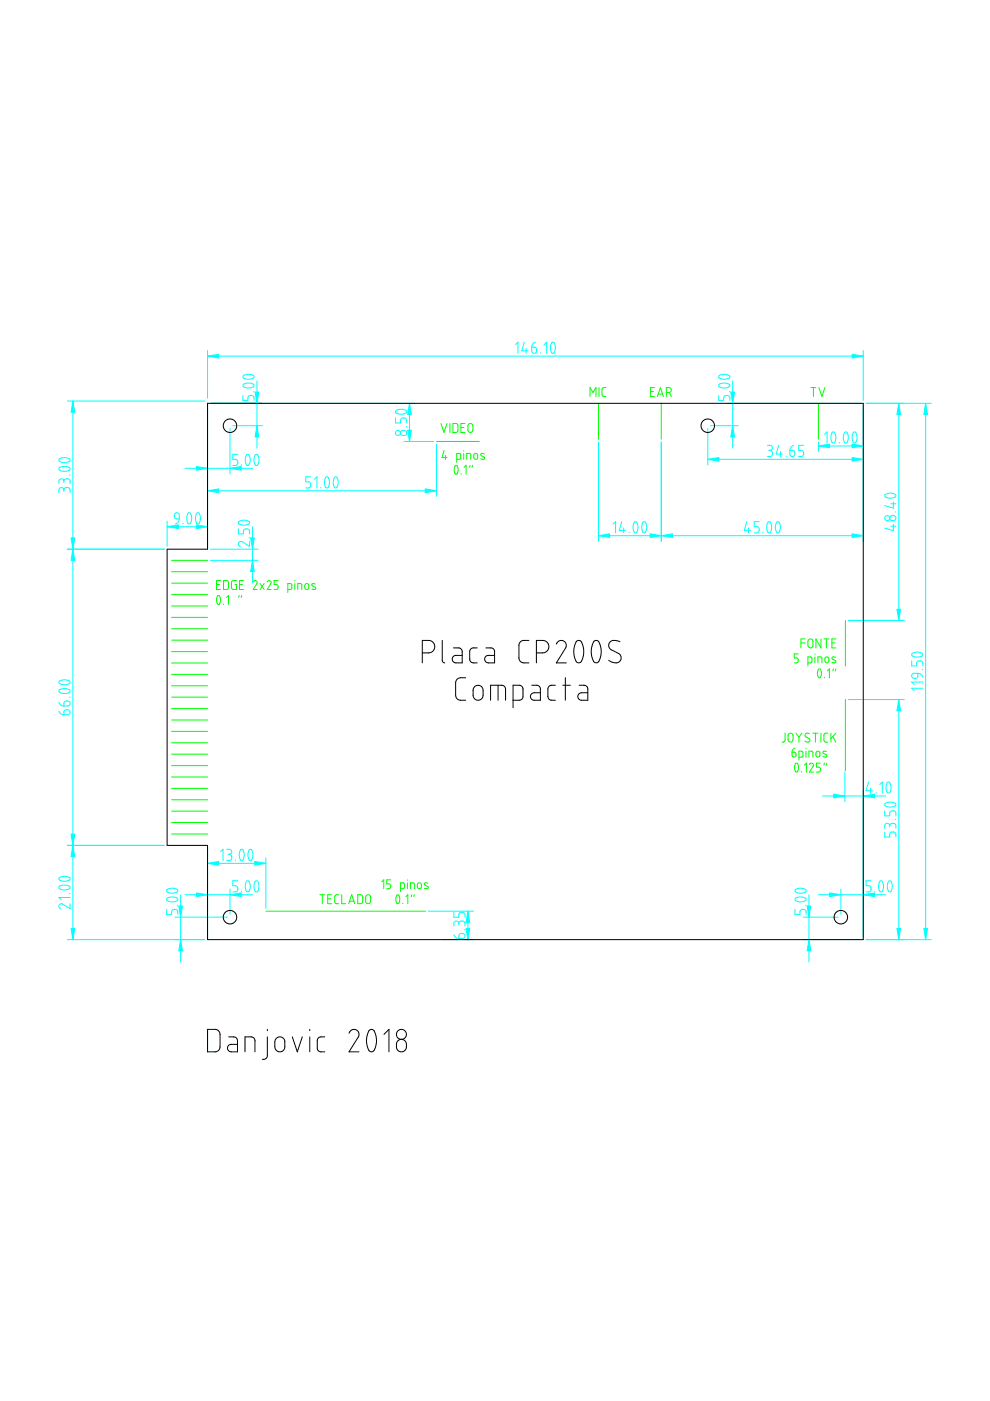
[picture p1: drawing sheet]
<svg xmlns="http://www.w3.org/2000/svg" width="210mm" height="297mm" viewBox="0 0 210 297" stroke-linecap="round" stroke-linejoin="round" font-family="sans-serif">
<g fill="none" stroke="#0f0" stroke-width=".21">
<path d="M92.5 93.6h9.1M93.5 89.8l.6 1.9 .7-1.9M94.1 95.5l-.4 1.5h1.1M94.5 96.6v.8M95.4 89.8v1.9M96 89.8h.8l.3 .3v1.2l-.3 .4h-.8zM96.5 98.8a.56 .56 0 0 1 .6 .7l-.1 .7a.36 .36 0 0 1-.4 .4 .36 .36 0 0 1-.2-.5l-.1-.6zM96.8 97.4h.7l.2-.2v-.8l-.2-.2-.7-.1v1.9M97.7 90.6h.7M98.3 95.5v.1M98.3 96.1v1.3M98.4 99.1l.4-.4v1.9"/>
<path d="M98.6 89.8h-.9v1.9h.9M99 97.4v-1.3l.7 .1 .1 1.2M99.3 90l.5-.2 .4 .3 .1 1.1-.3 .4-.4 .1-.4-.4v-1.1zM99.7 98.7l-.1 .4M100.2 98.7l-.1 .4M100.5 96.3l.5-.2 .3 .3v.7l-.3 .3h-.2l-.3-.3zM102.7 96.2l-.4-.1a.28 .28 0 0 0-.3 .1 .28 .28 0 0 0 .1 .4l.5 .3a.36 .36 0 0 1 0 .5 .36 .36 0 0 1-.6-.1h-.1M125.1 84.1v-1.9l.6 1 .7-1v1.9M126.9 85.5v7.6M127 82.2v1.9M128.5 82.2h-.6l-.3 .4 .1 1.3 .2 .2h.6M137.9 83h.6"/>
<path d="M138.7 82.2h-.8v1.9h.8M139.4 84.1l.6-1.9 .7 1.9M139.6 83.5h.9M140.2 85.5v7.6M141.3 83.2l.9-.1 .1-.5-.2-.3-.8-.1v1.9M141.9 83.2l.4 .9M171.9 82.2h1.1M172.5 82.2v1.9M173.5 85.5v7.6M173.6 82.2l.7 1.9 .6-1.9M36.4 118.8h7.6M97.8 100.5v.1"/>
<path d="M36.4 121.2h7.6M36.4 123.6h7.6M36.4 126.1h7.6M36.4 128.5h7.6M36.4 130.9h7.6M36.4 133.3h7.6M36.4 135.7h7.6M36.4 138.2h7.6M45.9 123.9h.6M46.1 126.4a.56 .56 0 0 1 .7 .7l-.2 .8a.36 .36 0 0 1-.4 .2 .36 .36 0 0 1-.2-.5l-.1-.6zM46.8 123.1h-.9v1.9h.9M47.4 123.1h.7l.3 .3 .1 1.3-.3 .3h-.8z"/>
<path d="M47.4 128.1v.1M48 126.7l.5-.4v1.9M50.1 123.1h-.7l-.3 .3v1.3l.3 .3h.7v-1.1h-.3M50.7 126.3l-.1 .4M50.8 123.9h.6M51.2 126.3l-.1 .4M51.6 123.1h-.8v1.9h.8M53.7 123.4l.4-.3 .4 .2v.3l-.8 1.4h.8M55.2 123.7l.8 1.3M56 123.7l-.8 1.3M56.6 123.4l.4-.3 .4 .2 .1 .4-.9 1.3h.9M59 123.1h-.9v.8l.6 .1 .3 .3-.2 .6-.7 .1"/>
<path d="M61 125h.6l.2-.2 .1-.8-.2-.3h-.7v1.9M62.5 123.1v.1M62.5 123.7v1.3M63.1 125v-1.3l.8 .1 .1 1.2M64.7 123.9l.4-.2 .3 .2 .1 .7-.2 .3-.4 .1-.2-.2zM66.8 123.8l-.3-.1a.28 .28 0 0 0-.4 .1 .28 .28 0 0 0 .2 .4l.5 .3a.36 .36 0 0 1-.1 .5 .36 .36 0 0 1-.5-.1h-.1M169.2 138.6h-.8v.9h.5l.3 .3-.1 .6-.7 .1M169.8 136.3h.9M170.7 135.5h-.9v1.9M171.4 135.7l.6-.2 .3 .2 .1 1.3-.3 .3-.4 .1-.4-.4zM172.8 138.6v.1M172.8 139.3v1.2"/>
<path d="M174.1 135.5v1.9l-1.1-1.9v1.9M174.7 135.5h1M175 139.4l.5-.1 .2 .2v.7l-.2 .3h-.4l-.2-.2zM175.2 135.5v1.9M176.4 136.3h.6M177.1 139.4l-.3-.1a.28 .28 0 0 0-.4 .1 .28 .28 0 0 0 .1 .4l.6 .2a.36 .36 0 0 1-.1 .6 .36 .36 0 0 1-.5-.1l-.1-.1M177.2 135.5h-.8v1.9h.8M179.2 131.6v9.6M36.4 140.6h7.6M36.4 143h7.6M36.4 145.4h7.6M36.4 147.8h7.6"/>
<path d="M36.4 150.2h7.6M36.4 152.7h7.6M36.4 155.1h7.6M36.4 157.5h7.6M36.4 159.9h7.6M166.5 155.4l-.1 1.6-.2 .3-.4 .1M167.2 155.6l.5-.2 .4 .4v1.2l-.3 .3h-.4l-.3-.3zM167.9 159.5h.6l.2 .1 .1 .6-.2 .2-.3 .1-.3-.1zM168.6 158.6l-.5 .3-.2 .6M168.8 155.4l.6 .9M169.4 156.3v1.1M170 155.4l-.6 .9"/>
<path d="M170.9 158.6v.1M170.9 159.3v1.2M171.3 140.5l.8-.1v-.9l-.1-.2h-.7v1.9M171.6 155.6l-.6-.2-.3 .5 .1 .3 .9 .5v.5l-.5 .2-.5-.3M172.4 155.4h1M172.9 155.4v2M173.1 159.4l.2-.1 .5 .1v.8l-.2 .3h-.4l-.2-.2zM173.4 140.5v-1.2l.8 .1 .1 1.1M173.6 141.9h.3l.2 .3v1.2a.36 .36 0 0 1-.5 .3 .36 .36 0 0 1-.2-.5l-.1-.7zM174.1 155.4v2M174.8 143.6v.1M175.2 159.4l-.2-.1a.29 .29 0 0 0-.4 0 .29 .29 0 0 0 0 .4l.6 .3a.34 .34 0 0 1 0 .5 .34 .34 0 0 1-.5 0l-.2-.1"/>
<path d="M175.4 142.2l.5-.4v1.9M175.5 155.4l-.6 .1-.2 .4v1.2l.3 .3h.5M176.2 155.4v2M176.6 156.2l.6 1.2M176.7 141.8l-.1 .4M177.2 155.4l-1 1.2M177.2 141.8l-.1 .4M179.2 148.3v15.1M36.4 162.3h7.6M36.4 164.7h7.6M36.4 167.2h7.6M36.4 169.6h7.6"/>
<path d="M36.4 172h7.6M36.4 174.4h7.6M36.4 176.8h7.6M168.7 161.9a.53 .53 0 0 1 .5 .2 .53 .53 0 0 1 .1 .5l-.1 .7a.36 .36 0 0 1-.4 .4 .36 .36 0 0 1-.3-.5v-.7zM169.4 160.5h.6l.2-.1v-.9l-.1-.2h-.7v1.9M169.9 163.6v.1M170.6 162.2l.4-.4v1.9M171.5 160.5v-1.2l.8 .1 .1 1.1M171.6 162.1l.4-.3 .4 .2v.4l-.8 1.3h.9M173.9 161.8h-.8v.8h.6l.2 .4-.1 .6-.7 .1M174.8 161.8l-.1 .4M175.3 161.8l-.1 .4"/>
<path d="M56.4 193.2h33.8M67.8 189.7h1.1M68.3 189.7v1.9M69.5 190.5h.6M70.3 189.7h-.8v1.9h.8M71.8 189.7h-.5l-.3 .4v1.3l.3 .2h.5M72.5 189.7v1.9h.8M73.9 191.6l.7-1.9 .6 1.9M74.1 191.1h.9M75.8 189.7h.8l.3 .3v1.2l-.3 .4h-.8zM77.7 189.8l.5-.1 .4 .4v1.1l-.4 .4h-.3l-.3-.3-.1-1.2zM80.9 187l.5-.5v1.9"/>
<path d="M82.8 186.5h-.8v.9h.6l.2 .4-.1 .6h-.7M84.1 189.8a.58 .58 0 0 1 .7 .8l-.1 .7a.37 .37 0 0 1-.5 .3 .37 .37 0 0 1-.2-.5l-.1-.6zM84.9 188.4h.6l.2-.1v-.8l-.1-.3h-.7v1.9M85.4 191.5v.1M86 190.1l.5-.4v1.9M86.4 186.5v.1M86.4 187.2v1.2M87 188.4v-1.2l.8 .1 .1 1.1M87.3 189.7l-.1 .4M87.8 189.7l-.1 .4M88.6 187.3l.4-.1 .3 .3v.7l-.2 .2h-.3l-.3-.2zM90.7 187.3l-.4-.1a.27 .27 0 0 0-.3 .1 .27 .27 0 0 0 .1 .4l.6 .2a.34 .34 0 0 1 0 .5 .34 .34 0 0 1-.5 0l-.2-.1"/>
</g>
<g fill="none" stroke="#0ff" stroke-width=".21">
<path d="M44 75.5h139M44 74.3v10.1M51.6 79.7l.9-.3h.7l.6 .3a.65 .65 0 0 1-.9 .7h-.6l-.7-.2zM109.3 73.1l.5-.6v2.4M111.1 72.5l-.5 1.9h1.3M111.5 73.9v1M112.7 73.6h.7l.3 .2 .1 .6-.2 .4-.5 .1-.2-.2zM113.5 72.5l-.5 .4-.3 .7M114.6 74.8v.1M115.4 73.1l.5-.6v2.4M117 72.6a.62 .62 0 0 1 .7 .8v.8l-.2 .6a.65 .65 0 0 1-.8-.8v-.7zM152.4 79.7l1-.3 1.1 .2a.42 .42 0 0 1 .2 .5 .42 .42 0 0 1-.6 .2h-1.3l-.4-.2z"/>
<path d="M183 74.3v10.6M12.6 97.3l.9-.3 1.1 .3a.42 .42 0 0 1 .2 .5 .42 .42 0 0 1-.5 .2l-.8 .1-.7-.2-.3-.3zM12.6 99.2l1-.3 1 .2a.44 .44 0 0 1 .2 .6 .44 .44 0 0 1-.6 .2h-.8l-.7-.2-.2-.2zM14.3 85h29.1M15.5 85v114.2M39.2 99.3h14.3M44 86.1v19.1M44.6 85.5h43.4M48.8 90.8v9.7M49.4 90.3h6.3M50.4 96.3h-1v1.1h.7l.3 .4-.1 .8-.9 .1M51.2 98.6v.1"/>
<path d="M51.5 83.8v1.1h1.1v-.7l.5-.4 .4 .1 .3 .2 .1 .8M51.5 81.6l.9-.4 1.2 .2a.41 .41 0 0 1 .2 .5 .41 .41 0 0 1-.5 .3l-.7 .1-.8-.2-.3-.3zM52.3 96.5v-.1a.62 .62 0 0 1 .7 .8v.7l-.2 .7a.61 .61 0 0 1-.6-.2 .61 .61 0 0 1-.2-.6v-.8zM53.7 83.1h.2M54.1 96.4a.62 .62 0 0 1 .8 .8v.7l-.3 .7a.63 .63 0 0 1-.7-.8v-.8zM54.5 80.8v14.2M83.9 88.6v1.1h1v-.7l.5-.4 .7 .2 .1 .9M83.9 87.1l1.1-.3 1 .2a.44 .44 0 0 1 .1 .6 .44 .44 0 0 1-.5 .2h-.8l-.7-.2a.35 .35 0 0 1-.2-.5zM85.1 91.4l.2-.1 .7 .1 .2 .3v.3l-.3 .3h-.7l-.3-.4zM85.6 93.6h6.3M86.1 90.5h.1M86.8 85.5v8.1"/>
<path d="M92.5 94.2v11M126.9 93.7v21.1M140.2 93.7v21.1M150.1 97.4h32.9M150.1 90.8v7.8M150.7 90.3h5.8M152.4 83.8v1.1h1l.1-.7 .5-.4 .6 .2 .1 .9M152.5 81.5l.8-.3 1.2 .2a.44 .44 0 0 1 .2 .6 .44 .44 0 0 1-.6 .2l-.6 .1-.8-.2-.3-.2zM154.2 85.5h28.2M154.6 83.1h.1M155.3 80.8v14.2M162.7 94.4h.7l.3 .4v.5l-.5 .2"/>
<path d="M163 95.5h.2M163.2 95.5l.5 .3v.7l-.3 .3h-.7M165.1 94.4l-.5 1.9h1.3M165.5 95.7v1.1M166.7 96.7v.1M167.5 95.5h.6l.3 .2 .1 .7-.2 .3-.4 .1-.3-.2zM168.3 94.4l-.6 .4-.2 .7M170.4 94.4h-1.1v1.1h.8l.3 .5v.4l-.3 .3-.8 .1M173.5 94.6h9.5M173.5 93.7v2M174.8 92.1l.6-.5v2.4M176.4 91.7a.6 .6 0 0 1 .7 .1 .6 .6 0 0 1 .1 .7v.7l-.2 .6a.58 .58 0 0 1-.7-.1 .58 .58 0 0 1-.1-.7v-.6z"/>
<path d="M178 93.8v.2M179.1 91.7l.1-.1a.71 .71 0 0 1 .7 .9l-.1 .7-.2 .6a.56 .56 0 0 1-.6-.1 .56 .56 0 0 1-.2-.6v-.8zM180.9 91.7a.6 .6 0 0 1 .7 .1 .6 .6 0 0 1 .1 .7v.7l-.3 .6a.57 .57 0 0 1-.6-.1 .57 .57 0 0 1-.1-.6v-.7zM183 86.1v28.7M183.6 85.5h13.8M190.6 85.5v46.1M196.3 85.5v113.7M13.5 103.9l-.1-.4-.6-.1-.3 .3v.7M13.5 103.9l.3-.4 .7-.1 .3 .3 .1 .7M13.5 102l-.1-.4h-.6l-.3 .3v.7M13.5 102l.3-.4 .7-.1 .3 .4 .1 .7M13.5 102v.3"/>
<path d="M13.5 103.9v.3M14.3 116.4h20.5M14.7 100.7h.2M35.4 111.7h8.6M35.4 110.5v5.3M37.1 108.8l.4-.1 .4 .2 .1 1.1h-.7l-.3-.2v-.7zM38 110l-.2 .6-.6 .5M38.8 111v.1M39.9 108.8h.5l.2 .7v.8l-.2 .7a.6 .6 0 0 1-.7-.2 .6 .6 0 0 1-.1-.6v-.7zM41.7 108.8h.5l.2 .5 .1 .8-.2 .7a.42 .42 0 0 1-.5 .2 .42 .42 0 0 1-.3-.5l-.1-.8zM44 110.5v5.3M44 104.1h48.5"/>
<path d="M44.6 116.4h10.1M44.6 118.8h10.1M50.5 112.1v1.1h1.1l.1-.8 .3-.3 .6 .1 .3 .2v.8M50.6 110.6l1-.3h.7l.5 .3a.64 .64 0 0 1-.8 .7l-1.2-.2-.3-.2zM52.8 114h.1M52.9 114.8v1l-1.6-1h-.5l-.3 .6 .4 .4M53.5 111.7v11.9M65.9 101.1h-1.1v1.1h.8l.3 .4-.2 .7-.9 .2M66.7 101.6l.5-.5v2.4M68 103.3v.2M69.1 101.2a.65 .65 0 0 1 .6 .2 .65 .65 0 0 1 .1 .7l-.2 1.2a.47 .47 0 0 1-.6 0 .47 .47 0 0 1-.1-.6l-.1-.7zM70.9 101.2a.63 .63 0 0 1 .8 .8l-.2 1.3a.43 .43 0 0 1-.6 .1 .43 .43 0 0 1-.2-.5v-.8z"/>
<path d="M126.9 113.6h56.1M130 111.1l.5-.5v2.4M131.8 110.6l-.5 1.9h1.3M132.2 111.9v1.1M133.4 112.8v.2M134.5 110.7h.5l.2 .6 .1 .8-.3 .7a.51 .51 0 0 1-.6 0 .51 .51 0 0 1-.1-.6l-.1-.7zM136.3 110.7a.59 .59 0 0 1 .6 .2 .59 .59 0 0 1 .2 .6l-.2 1.2a.42 .42 0 0 1-.5 .2 .42 .42 0 0 1-.3-.5v-.8zM158.3 110.6l-.5 1.9h1.3M158.7 111.9v1.1M161 110.6h-1.1v1.1h.7l.4 .4v.5l-.2 .3-.9 .1M161.8 112.8v.2M162.9 110.7h.4l.2 .4 .1 1-.2 .6a.41 .41 0 0 1-.5 .2 .41 .41 0 0 1-.3-.5v-.9z"/>
<path d="M164.7 110.7h.4l.3 .6v.8l-.2 .7a.51 .51 0 0 1-.6 0 .51 .51 0 0 1-.2-.6v-.8zM187.6 104.9l1-.3h.8l.5 .3a.65 .65 0 0 1-.9 .7h-.6l-.7-.2zM188.8 109.5l.3-.2 .7 .1 .1 .3-.1 .5-.3 .2-.6-.1-.3-.3zM188.9 111.6h1M188.9 106.8h1M189.4 111.2v1.3l-1.8-.5M189.4 106.4v1.3l-1.8-.5M189.8 108.5h.1M179.8 131.6h11.9M193.4 138.6l.9-.3 1.2 .2a.42 .42 0 0 1 .1 .5 .42 .42 0 0 1-.5 .2l-.8 .1-.6-.1-.4-.3zM12.5 150.7l.3 .6 .7 .2M12.5 148.9l.4 .6 .6 .2"/>
<path d="M12.6 146.3l.9-.3 1.1 .2a.42 .42 0 0 1 .2 .6 .42 .42 0 0 1-.5 .2h-.8l-.7-.1-.3-.3zM12.6 144.4l1-.3 1 .3a.44 .44 0 0 1 .2 .5 .44 .44 0 0 1-.6 .2l-.8 .1-.7-.2-.2-.3zM13.6 148.8l.3-.2 .6 .1 .3 .3v.4l-.4 .3h-.9zM13.7 150.6l.3-.1 .6 .1 .3 .3-.1 .4-.4 .2h-.9v-.6zM14.7 147.8h.2M179.8 148.3h11.9M190.6 148.3v50.9M193.3 140.1v1.1h1.1v-.7l.4-.4 .7 .2 .2 .9M193.4 143l.3-.2 .9-.1v.8l-.3 .3h-.6l-.4-.3zM194.6 142.7l.8 .3 .3 .6M195.5 142h.2M195.7 145.9h-2.4l.5 .6"/>
<path d="M195.7 144.6h-2.4l.5 .5M14.3 179.2h20.5M44 179.8v4.4M174.4 168.8h13.4M179.1 163.7v6.3M183 167.6v31M184.1 165.8l-.5 1.8h1.4M184.6 167.1v1.1M185.7 168v.2M186.5 166.3l.6-.5v2.4M187.6 176.4v1.1h1l.1-.8 .4-.3h.5l.3 .3v.8M187.6 171.9v1.1h1l.1-.8 .4-.3 .7 .2 .1 .9"/>
<path d="M187.6 170.4l.9-.3 1.2 .2a.41 .41 0 0 1 .2 .5 .41 .41 0 0 1-.5 .2l-.9 .1-.5-.1-.4-.2zM188.1 165.9a.61 .61 0 0 1 .7 .2 .61 .61 0 0 1 .1 .6v.8l-.3 .6a.63 .63 0 0 1-.7-.9v-.6zM188.6 175.1l-.2-.5h-.5l-.3 .4v.6M188.6 175.1l.1-.3 .3-.2h.7l.2 .4v.6M188.6 175.1v.2M189.8 173.8h.1M12.6 186.1l.8-.3 1.2 .2a.47 .47 0 0 1 .1 .6 .47 .47 0 0 1-.6 .2h-.7l-.6-.1-.3-.3zM12.6 187.9l.9-.3 1.1 .3a.42 .42 0 0 1 .2 .5 .42 .42 0 0 1-.5 .2l-.8 .1-.7-.1-.3-.4zM14.3 199.2h29.1M14.7 189.5h.2M14.9 191.6v1.1l-1.9-1.1-.3 .1-.2 .3v.4l.4 .3M14.9 190.3h-2.4l.5 .5"/>
<path d="M35.3 192.8v1.1h1.1v-.8l.4-.3 .7 .2 .2 .9M35.4 188.6l.9-.3 1.2 .3a.42 .42 0 0 1 .1 .5 .42 .42 0 0 1-.5 .2l-.8 .1-.7-.2-.3-.3zM35.4 190.5l1-.3 1.1 .2a.48 .48 0 0 1 .1 .6 .48 .48 0 0 1-.6 .2h-.7l-.8-.2-.2-.2zM37.1 194.5h11.1M37.6 192h.1M38.3 189.7v14.3M39.2 189.7h14.3M44 188.5v10.1M44 183h12.4M46.8 180.6l.5-.5v2.4M48.1 180.1h.7l.3 .3-.1 .5-.4 .2M48.3 181.1h.3"/>
<path d="M48.6 181.1l.5 .3v.7l-.3 .3-.7 .1M48.8 188.5v5.4M49.9 182.3v.2M50.4 186.7h-1v1.1h.7l.3 .4-.1 .8-.9 .1M51 180.2a.6 .6 0 0 1 .6 .1 .6 .6 0 0 1 .2 .7l-.2 1.2a.42 .42 0 0 1-.6 .2 .42 .42 0 0 1-.2-.6l-.1-.9zM51.2 189v.1M52.3 186.9v-.1a.62 .62 0 0 1 .7 .8v.7l-.2 .7a.61 .61 0 0 1-.6-.2 .61 .61 0 0 1-.2-.6v-.8zM52.8 180.2h.1a.6 .6 0 0 1 .6 .1 .6 .6 0 0 1 .1 .7l-.2 1.3a.48 .48 0 0 1-.6 0 .48 .48 0 0 1-.2-.5v-.8zM54.1 186.8a.62 .62 0 0 1 .8 .8v.7l-.3 .7a.63 .63 0 0 1-.7-.8v-.7zM56.4 181.9v10.7M90.8 193.2h9.6M93.8 199.2h6.6"/>
<path d="M96.2 198.2l.5 .6 .6 .2M96.2 193.4v1.1h1.1v-.8l.4-.3h.5l.3 .2 .1 .9M97.3 195.8l-.2-.4-.5-.1-.4 .3v.7M97.3 195.8l.3-.5h.7l.3 .4v.6M97.3 195.8v.3M97.4 198.1l.4-.2 .5 .1 .3 .3-.1 .5-.3 .2h-.9zM98.5 197.1h.1M99.2 193.2v6M168.6 192.8v1.1h1l.1-.8 .4-.3 .7 .2 .1 .9M168.6 188.6l.9-.3 1.3 .3a.63 .63 0 0 1-.8 .8l-.7-.1-.6-.2zM168.7 190.5l.9-.3 1.2 .2a.61 .61 0 0 1-.1 .7 .61 .61 0 0 1-.7 .1l-1.2-.2a.32 .32 0 0 1-.1-.5zM170.3 194.5h7.4"/>
<path d="M170.3 199.2h12.1M170.8 192h.1M171.5 189.7v14.3M173.5 189.7h14.3M178.3 188.5v5.4M183.6 199.2h13.8M184.7 186.7h-1.1v1.1h.7l.4 .4v.5l-.2 .3-.9 .1M185.5 189v.1M186.5 186.8a.61 .61 0 0 1 .7 .2 .61 .61 0 0 1 .1 .6l-.2 1.2a.41 .41 0 0 1-.5 .3 .41 .41 0 0 1-.2-.5l-.1-.8zM188.4 186.9v-.1a.62 .62 0 0 1 .8 .8v.7l-.3 .7a.61 .61 0 0 1-.6-.2 .61 .61 0 0 1-.1-.6v-.8z"/>
<circle cx="84.4" cy="91.8" r=".53"/>
<circle cx="188.1" cy="109.8" r=".53"/>
</g>
<g fill="#0ff" stroke="#0ff" stroke-width=".21">
<path d="M44 75.5l2.4-.4v.8z"/>
<path d="M180.7 75.1l2.3 .4-2.3 .4z"/>
<path d="M15.1 114h.8l-.4 2.4z"/>
<path d="M15.5 85l.4 2.4h-.8z"/>
<path d="M15.5 116.4l.4 2.4h-.8z"/>
<path d="M15.1 176.8h.8l-.4 2.4z"/>
<path d="M48.8 189.7l2.3-.4v.8z"/>
<path d="M41.6 189.3l2.4 .4-2.4 .4z"/>
<path d="M175.9 189.3l2.4 .4-2.4 .4z"/>
<path d="M183 189.7l2.4-.4v.8z"/>
<path d="M150.1 97.4l2.3-.4v.8z"/>
<path d="M180.7 97l2.3 .4-2.3 .4z"/>
<path d="M48.8 99.3l2.3-.4v.8z"/>
<path d="M41.6 98.9l2.4 .4-2.4 .4z"/>
<path d="M54.5 90.3l.4 2.3h-.8z"/>
<path d="M54.1 83.1h.8l-.4 2.4z"/>
<path d="M155.3 90.3l.4 2.3h-.8z"/>
<path d="M154.9 83.1h.8l-.4 2.4z"/>
<path d="M171.1 192.1h.8l-.4 2.4z"/>
<path d="M171.5 199.2l.4 2.4h-.8z"/>
<path d="M37.9 192.1h.8l-.4 2.4z"/>
<path d="M38.3 199.2l.4 2.4h-.8z"/>
<path d="M15.5 179.2l.4 2.4h-.8z"/>
<path d="M15.1 196.8h.8l-.4 2.4z"/>
<path d="M196.3 85.5l.4 2.4h-.8z"/>
<path d="M195.9 196.8h.8l-.4 2.4z"/>
<path d="M140.2 113.6l2.4-.4v.8z"/>
<path d="M180.7 113.2l2.3 .4-2.3 .4z"/>
<path d="M126.9 113.6l2.4-.4v.8z"/>
<path d="M137.8 113.2l2.4 .4-2.4 .4z"/>
<path d="M90.1 103.7l2.4 .4-2.4 .4z"/>
<path d="M44 104.1l2.4-.4v.8z"/>
<path d="M86.4 91.2h.8l-.4 2.4z"/>
<path d="M86.8 85.5l.4 2.4h-.8z"/>
<path d="M176.8 168.4l2.3 .4-2.3 .4z"/>
<path d="M183 168.8l2.4-.4v.8z"/>
<path d="M190.2 129.2h.7l-.3 2.4z"/>
<path d="M190.6 85.5l.3 2.4h-.7z"/>
<path d="M190.6 148.3l.3 2.4h-.7z"/>
<path d="M190.2 196.8h.7l-.3 2.4z"/>
<path d="M54 182.6l2.4 .4-2.4 .4z"/>
<path d="M44 183l2.4-.4v.8z"/>
<path d="M173.5 94.6l2.4-.5v.8z"/>
<path d="M180.7 94.1l2.3 .5-2.3 .3z"/>
<path d="M53.5 118.8l.4 2.4h-.8z"/>
<path d="M53.1 114h.8l-.4 2.4z"/>
<path d="M35.4 111.7l2.4-.4v.8z"/>
<path d="M41.6 111.3l2.4 .4-2.4 .4z"/>
<path d="M99.2 193.2l.4 2.4h-.8z"/>
<path d="M98.8 196.8h.8l-.4 2.4z"/>
</g>
<g fill="none" stroke="#000" stroke-width=".21">
<path d="M44 85.5h139v113.7h-139v-20h-8.6v-62.8h8.6zM89.5 138.4h1.6l.8-.5 .3-.9-.4-.9-.8-.3h-1.5v4.7M93.8 135.8v4.3l.2 .3 .3 .1M96.1 137.4h1.2l.6 .4 .1 2.7h-1.4l-.5-.2-.2-.7 .3-.5 .3-.1h1.5M101.2 137.4h-1.1l-.5 .6v1.9l.1 .3 .5 .3h1M103 137.4h1.3l.4 .2 .2 .4v2.5h-1.4l-.5-.1-.2-.5v-.5l.2-.3 .4-.1h1.5M112.1 135.8l-1.5 .1-.3 .3-.3 .5v2.9l.2 .4 .6 .5h1.3M113.7 138.4h1.6l.6-.3 .5-.9-.4-1-.7-.4h-1.6v4.7M118 136.6l.4-.6 .7-.2 .7 .3 .3 .7-.2 .6-1.9 3.1h2.1M122.2 136l.4-.2 .6 .2 .5 1.6v1.1l-.2 1-.3 .6-.5 .2-.5-.2-.5-1.7v-1.2zM125.9 136l.4-.2 .6 .2 .5 1.6v1.1l-.2 1-.3 .6-.5 .2-.6-.3-.4-1.6v-1.3zM131.4 136l-.8-.2h-.8l-.6 .4-.1 .7 .3 .7 1.7 .9 .5 .4 .1 .7-.2 .5-.4 .4h-.5l-.8-.1-.7-.4"/>
<path d="M98.7 143.7l-1.4 .1-.5 .3-.2 .6 .1 3.2 .6 .5 1.4 .1M100.6 145.6l.4-.2 .6-.1 .5 .3 .3 .4v1.6l-.1 .4-.5 .4h-.8l-.6-.6-.1-1.6zM104 148.5v-3.2h2.4l.6 .2 .2 .5v2.5M105.6 145.3v3.2M108.8 148.5h1.4l.6-.4 .1-.4v-1.8l-.5-.5-1.6-.1v4.8M112.7 145.3h1.3l.4 .3 .2 .3v2.6h-1.5l-.3-.2-.3-.6 .2-.6 .5-.2h1.4M117.8 145.3h-1.1l-.4 .3-.1 .4v1.7l.1 .4 .5 .4h1M119.3 145.3h1.6M119.9 143.7v4.8M122.8 145.3h1.2l.5 .3 .1 .4v2.5h-1.4l-.5-.3-.2-.6 .3-.5 .5-.2h1.3M44 218.2l1.9 .1 .4 .2 .3 .4 .1 3.1-.2 .6-.5 .3-2 .1zM48.5 219.8l1.3 .1 .4 .3 .2 .4v2.4h-1.5l-.3-.1-.4-.5 .1-.6 .3-.2 .3-.2h1.5"/>
<path d="M56.7 219.8v4.1l-.4 .6-.7 .1M56.7 218.2v.3M62 219.8l1 3.2 1.1-3.2M65.7 218.2v.3M65.7 219.8v3.2M68.9 219.8l-1.2 .1-.4 .6 .1 2.1 .4 .4h1.1M74 219.1l.4-.6 .6-.3 .6 .2 .4 .4 .1 .3-.1 .7-2 3.2h2.1M78.3 218.5l.4-.3 .6 .3 .5 1.6-.2 1.9-.3 .8-.4 .2-.7-.3-.5-1.4 .1-1.5zM81.4 219.3l1.1-1.1v4.8M51.9 223v-3.2h1.5l.5 .4 .2 .4v2.4M58.5 220.2l.5-.3 .4-.1 .6 .2 .3 .5 .1 1.7-.6 .7h-.9l-.5-.5-.1-1.6zM84.3 220.8l.5-.4h.4l.8 .5 .2 .4-.1 .9-.5 .7h-.9l-.5-.4-.1-.4v-.8z"/>
<circle cx="48.8" cy="90.3" r="1.42"/>
<circle cx="150.1" cy="90.3" r="1.43"/>
<circle cx="48.8" cy="194.5" r="1.42"/>
<circle cx="178.3" cy="194.5" r="1.43"/>
<circle cx="85.1" cy="219.3" r="1.06"/>
</g>
</svg>
